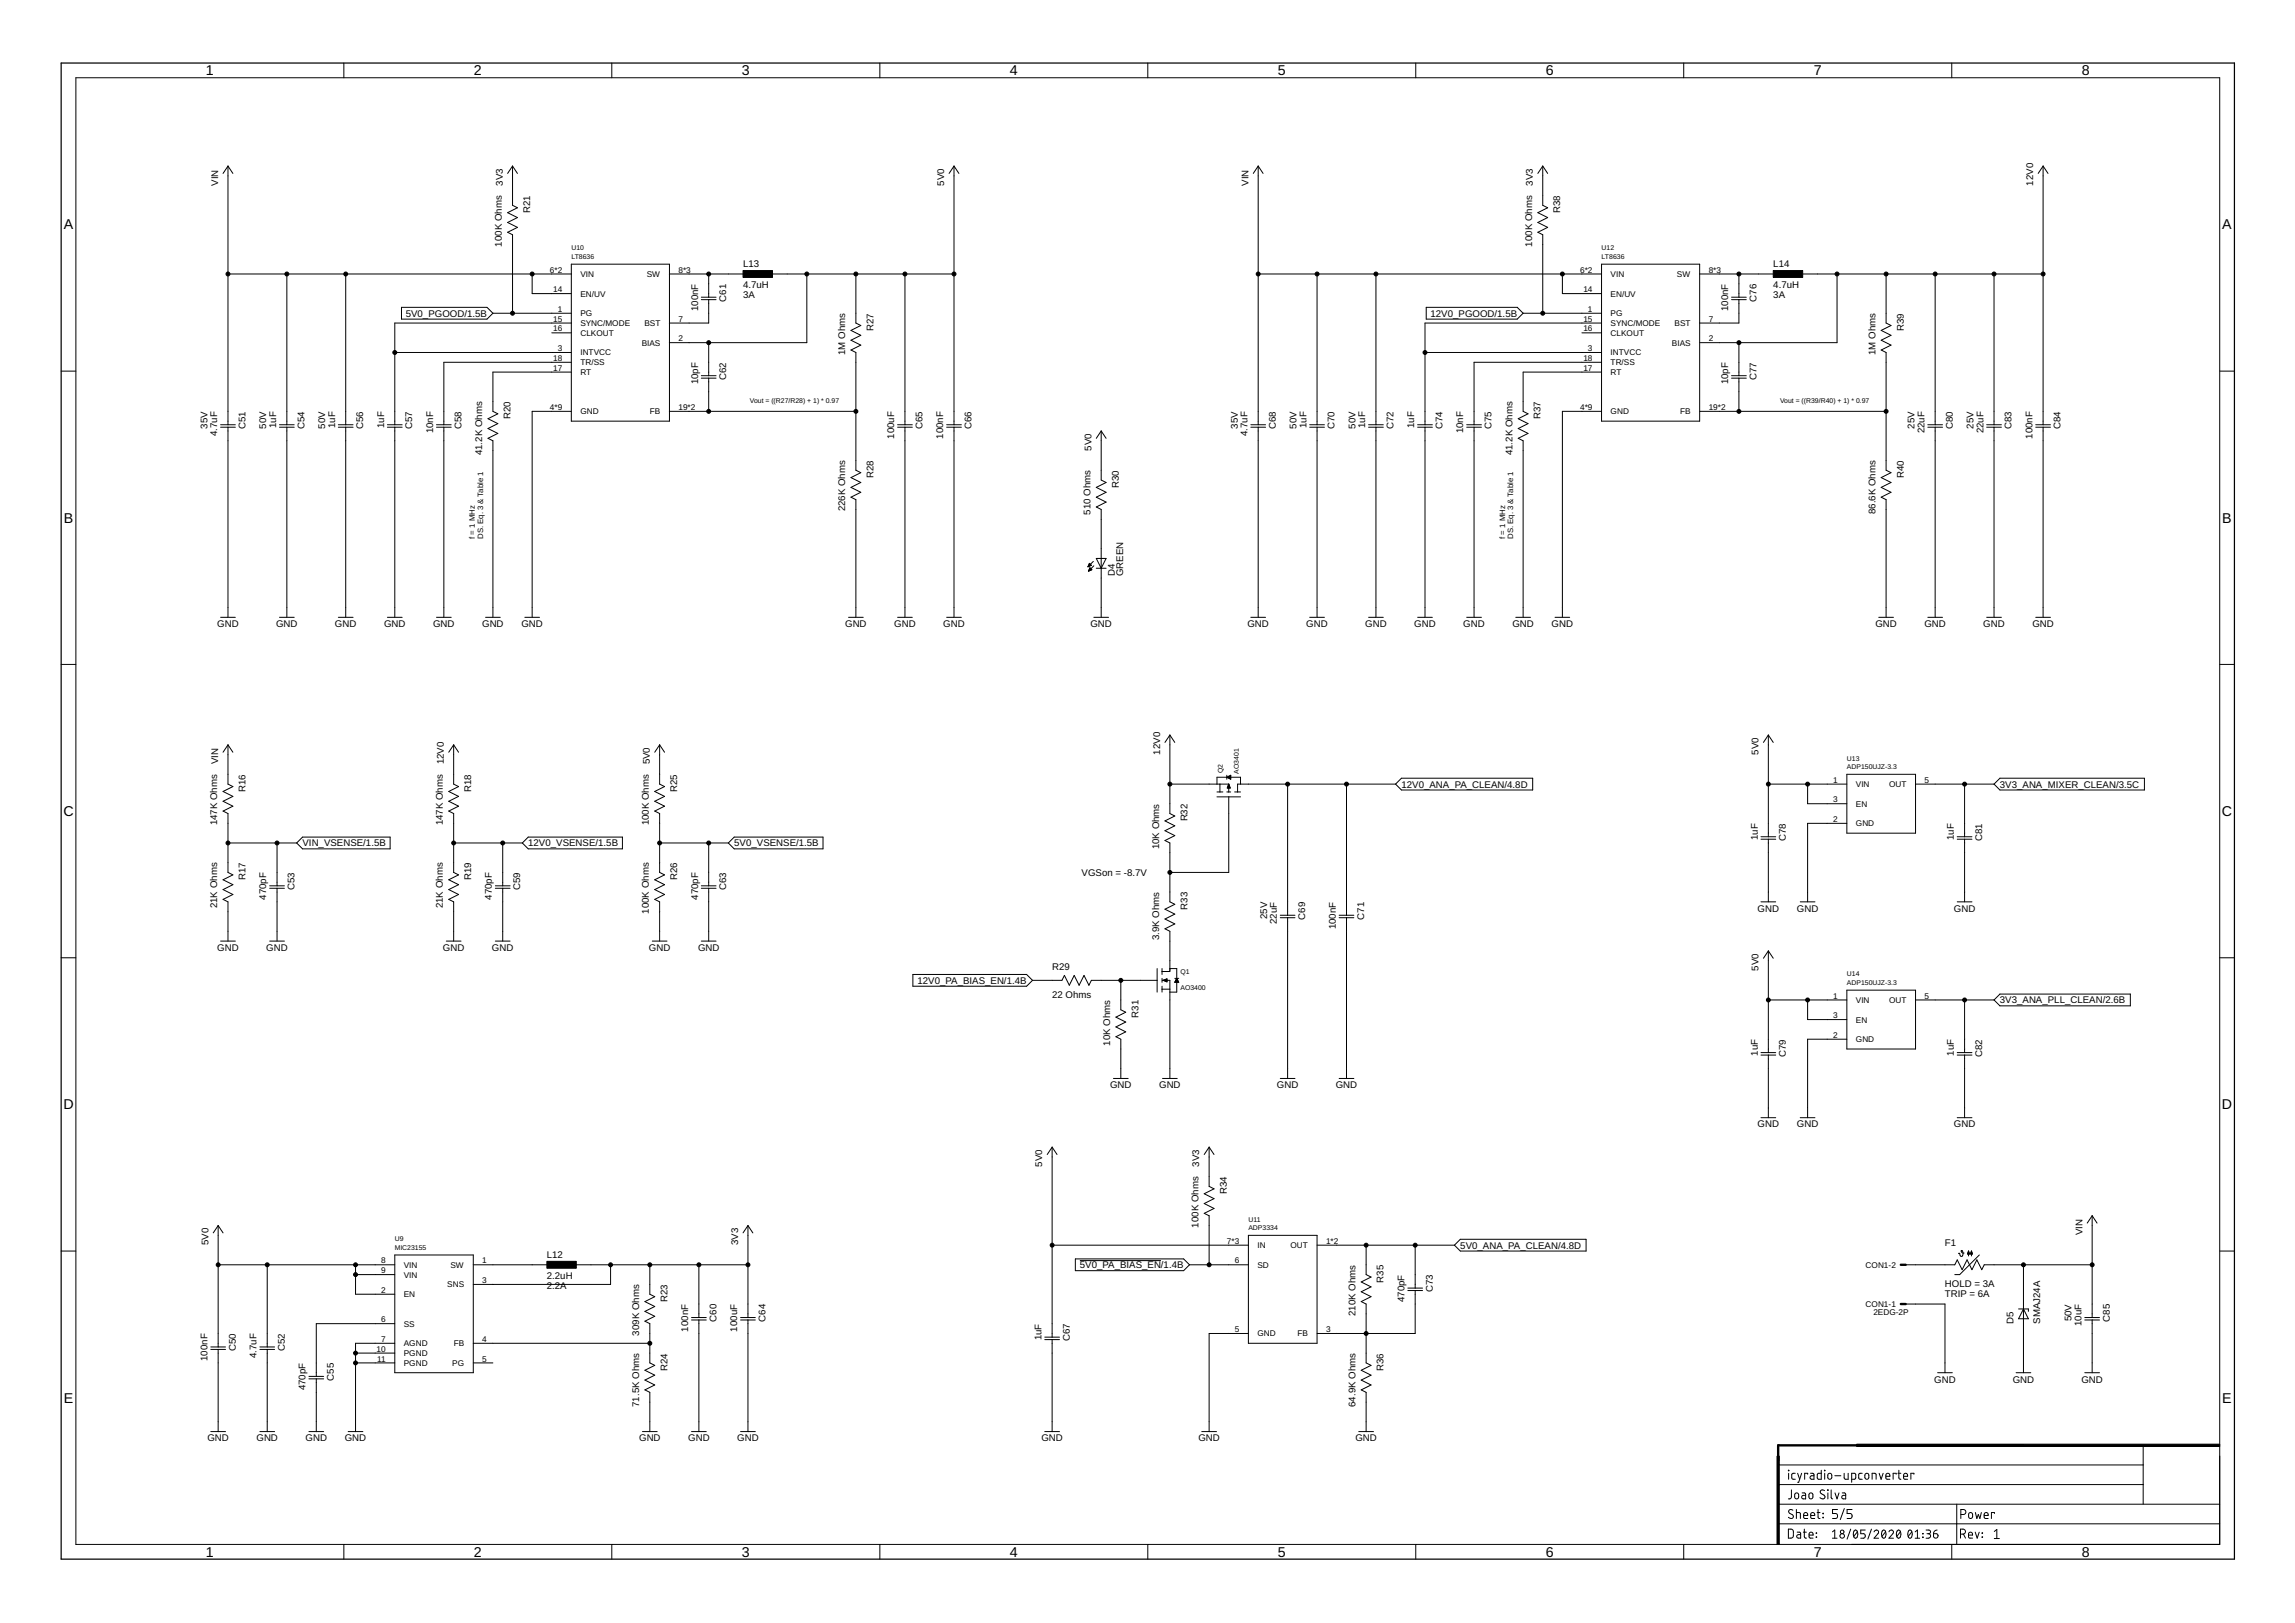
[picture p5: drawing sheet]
<svg xmlns="http://www.w3.org/2000/svg" width="594mm" height="420mm" viewBox="0 0 594 420" stroke-linecap="round" stroke-linejoin="round" font-family="sans-serif">
<defs><g id="words">
<g font-size="3.7">
<text x="53.3" y="19.5">1</text>
<text x="122.7" y="19.5">2</text>
<text x="192" y="19.5">3</text>
<text x="261.4" y="19.5">4</text>
<text x="330.8" y="19.5">5</text>
<text x="400.2" y="19.5">6</text>
<text x="469.5" y="19.5">7</text>
<text x="538.9" y="19.5">8</text>
<text x="16.5" y="59.4">A</text>
<text x="575.3" y="59.4">A</text>
<text x="16.5" y="135.3">B</text>
<text x="575.3" y="135.3">B</text>
<text x="16.4" y="211.3">C</text>
<text x="575.2" y="211.3">C</text>
<text x="16.4" y="287.2">D</text>
<text x="575.2" y="287.2">D</text>
<text x="16.5" y="363.1">E</text>
<text x="575.3" y="363.1">E</text>
<text x="53.3" y="403">1</text>
<text x="122.7" y="403">2</text>
<text x="192" y="403">3</text>
<text x="261.4" y="403">4</text>
<text x="330.8" y="403">5</text>
<text x="400.2" y="403">6</text>
<text x="469.5" y="403">7</text>
<text x="538.9" y="403">8</text>
</g>
<g font-size="2.5">
<text x="56.5" y="48.1" transform="rotate(-90 56.5 48.1)">VIN</text>
<text x="130.1" y="48.1" transform="rotate(-90 130.1 48.1)">3V3</text>
<text x="244.4" y="48.1" transform="rotate(-90 244.4 48.1)">5V0</text>
<text x="323.1" y="48.1" transform="rotate(-90 323.1 48.1)">VIN</text>
<text x="396.8" y="48.1" transform="rotate(-90 396.8 48.1)">3V3</text>
<text x="526.3" y="48.1" transform="rotate(-90 526.3 48.1)">12V0</text>
<text x="137.2" y="55.2" transform="rotate(-90 137.2 55.2)">R21</text>
<text x="403.9" y="55.2" transform="rotate(-90 403.9 55.2)">R38</text>
<text x="129.9" y="63.8" transform="rotate(-90 129.9 63.8)">100K Ohms</text>
<text x="396.6" y="63.8" transform="rotate(-90 396.6 63.8)">100K Ohms</text>
<text x="192.3" y="69">L13</text>
<text x="459" y="69">L14</text>
<text x="192.3" y="77.1">3A</text>
<text x="192.3" y="74.6">4.7uH</text>
<text x="459" y="77.1">3A</text>
<text x="459" y="74.6">4.7uH</text>
<text x="105" y="82">5V0_PGOOD/1.5B</text>
<text x="180.7" y="80.6" transform="rotate(-90 180.7 80.6)">100nF</text>
<text x="188" y="78.1" transform="rotate(-90 188 78.1)">C61</text>
<text x="370.3" y="82">12V0_PGOOD/1.5B</text>
<text x="447.4" y="80.6" transform="rotate(-90 447.4 80.6)">100nF</text>
<text x="454.7" y="78.1" transform="rotate(-90 454.7 78.1)">C76</text>
<text x="226.1" y="85.7" transform="rotate(-90 226.1 85.7)">R27</text>
<text x="492.8" y="85.7" transform="rotate(-90 492.8 85.7)">R39</text>
<text x="218.8" y="91.9" transform="rotate(-90 218.8 91.9)">1M Ohms</text>
<text x="485.5" y="91.9" transform="rotate(-90 485.5 91.9)">1M Ohms</text>
<text x="180.7" y="99.5" transform="rotate(-90 180.7 99.5)">10pF</text>
<text x="188" y="98.4" transform="rotate(-90 188 98.4)">C62</text>
<text x="447.4" y="99.5" transform="rotate(-90 447.4 99.5)">10pF</text>
<text x="454.7" y="98.4" transform="rotate(-90 454.7 98.4)">C77</text>
<text x="53.7" y="110.9" transform="rotate(-90 53.7 110.9)">35V</text>
<text x="56.2" y="112.9" transform="rotate(-90 56.2 112.9)">4.7uF</text>
<text x="63.6" y="111.1" transform="rotate(-90 63.6 111.1)">C51</text>
<text x="68.9" y="110.9" transform="rotate(-90 68.9 110.9)">50V</text>
<text x="71.5" y="110.8" transform="rotate(-90 71.5 110.8)">1uF</text>
<text x="78.8" y="111.1" transform="rotate(-90 78.8 111.1)">C54</text>
<text x="84.2" y="110.9" transform="rotate(-90 84.2 110.9)">50V</text>
<text x="86.7" y="110.8" transform="rotate(-90 86.7 110.8)">1uF</text>
<text x="94" y="111.1" transform="rotate(-90 94 111.1)">C56</text>
<text x="99.4" y="110.8" transform="rotate(-90 99.4 110.8)">1uF</text>
<text x="106.7" y="111.1" transform="rotate(-90 106.7 111.1)">C57</text>
<text x="112.1" y="112.2" transform="rotate(-90 112.1 112.2)">10nF</text>
<text x="119.4" y="111.1" transform="rotate(-90 119.4 111.1)">C58</text>
<text x="132.1" y="108.5" transform="rotate(-90 132.1 108.5)">R20</text>
<text x="231.5" y="113.6" transform="rotate(-90 231.5 113.6)">100uF</text>
<text x="238.8" y="111.1" transform="rotate(-90 238.8 111.1)">C65</text>
<text x="244.2" y="113.6" transform="rotate(-90 244.2 113.6)">100nF</text>
<text x="251.5" y="111.1" transform="rotate(-90 251.5 111.1)">C66</text>
<text x="320.4" y="110.9" transform="rotate(-90 320.4 110.9)">35V</text>
<text x="322.9" y="112.9" transform="rotate(-90 322.9 112.9)">4.7uF</text>
<text x="330.2" y="111.1" transform="rotate(-90 330.2 111.1)">C68</text>
<text x="335.6" y="110.9" transform="rotate(-90 335.6 110.9)">50V</text>
<text x="338.2" y="110.8" transform="rotate(-90 338.2 110.8)">1uF</text>
<text x="345.5" y="111.1" transform="rotate(-90 345.5 111.1)">C70</text>
<text x="350.9" y="110.9" transform="rotate(-90 350.9 110.9)">50V</text>
<text x="353.4" y="110.8" transform="rotate(-90 353.4 110.8)">1uF</text>
<text x="360.7" y="111.1" transform="rotate(-90 360.7 111.1)">C72</text>
<text x="366.1" y="110.8" transform="rotate(-90 366.1 110.8)">1uF</text>
<text x="373.4" y="111.1" transform="rotate(-90 373.4 111.1)">C74</text>
<text x="378.8" y="112.2" transform="rotate(-90 378.8 112.2)">10nF</text>
<text x="386.1" y="111.1" transform="rotate(-90 386.1 111.1)">C75</text>
<text x="398.8" y="108.5" transform="rotate(-90 398.8 108.5)">R37</text>
<text x="495.6" y="110.9" transform="rotate(-90 495.6 110.9)">25V</text>
<text x="498.2" y="112.2" transform="rotate(-90 498.2 112.2)">22uF</text>
<text x="505.5" y="111.1" transform="rotate(-90 505.5 111.1)">C80</text>
<text x="510.9" y="110.9" transform="rotate(-90 510.9 110.9)">25V</text>
<text x="513.4" y="112.2" transform="rotate(-90 513.4 112.2)">22uF</text>
<text x="520.7" y="111.1" transform="rotate(-90 520.7 111.1)">C83</text>
<text x="526.1" y="113.6" transform="rotate(-90 526.1 113.6)">100nF</text>
<text x="533.4" y="111.1" transform="rotate(-90 533.4 111.1)">C84</text>
<text x="124.8" y="117.9" transform="rotate(-90 124.8 117.9)">41.2K Ohms</text>
<text x="282.5" y="116.6" transform="rotate(-90 282.5 116.6)">5V0</text>
<text x="391.5" y="117.9" transform="rotate(-90 391.5 117.9)">41.2K Ohms</text>
<text x="226.1" y="123.8" transform="rotate(-90 226.1 123.8)">R28</text>
<text x="492.8" y="123.8" transform="rotate(-90 492.8 123.8)">R40</text>
<text x="289.6" y="126.3" transform="rotate(-90 289.6 126.3)">R30</text>
<text x="218.8" y="132.4" transform="rotate(-90 218.8 132.4)">226K Ohms</text>
<text x="282.3" y="133.3" transform="rotate(-90 282.3 133.3)">510 Ohms</text>
<text x="485.5" y="133.1" transform="rotate(-90 485.5 133.1)">86.6K Ohms</text>
<text x="288.6" y="149.1" transform="rotate(-90 288.6 149.1)">D4</text>
<text x="290.8" y="149.1" transform="rotate(-90 290.8 149.1)">GREEN</text>
<text x="56.2" y="162.4">GND</text>
<text x="71.5" y="162.4">GND</text>
<text x="86.7" y="162.4">GND</text>
<text x="99.4" y="162.4">GND</text>
<text x="112.1" y="162.4">GND</text>
<text x="124.8" y="162.4">GND</text>
<text x="135" y="162.4">GND</text>
<text x="218.8" y="162.4">GND</text>
<text x="231.5" y="162.4">GND</text>
<text x="244.2" y="162.4">GND</text>
<text x="282.3" y="162.4">GND</text>
<text x="322.9" y="162.4">GND</text>
<text x="338.2" y="162.4">GND</text>
<text x="353.4" y="162.4">GND</text>
<text x="366.1" y="162.4">GND</text>
<text x="378.8" y="162.4">GND</text>
<text x="391.5" y="162.4">GND</text>
<text x="401.6" y="162.4">GND</text>
<text x="485.5" y="162.4">GND</text>
<text x="498.2" y="162.4">GND</text>
<text x="513.4" y="162.4">GND</text>
<text x="526.1" y="162.4">GND</text>
<text x="56.5" y="197.9" transform="rotate(-90 56.5 197.9)">VIN</text>
<text x="114.9" y="197.9" transform="rotate(-90 114.9 197.9)">12V0</text>
<text x="168.2" y="197.9" transform="rotate(-90 168.2 197.9)">5V0</text>
<text x="300.3" y="195.4" transform="rotate(-90 300.3 195.4)">12V0</text>
<text x="455.2" y="195.4" transform="rotate(-90 455.2 195.4)">5V0</text>
<text x="362.8" y="203.9">12V0_ANA_PA_CLEAN/4.8D</text>
<text x="517.7" y="203.9">3V3_ANA_MIXER_CLEAN/3.5C</text>
<text x="63.6" y="205" transform="rotate(-90 63.6 205)">R16</text>
<text x="122" y="205" transform="rotate(-90 122 205)">R18</text>
<text x="175.3" y="205" transform="rotate(-90 175.3 205)">R25</text>
<text x="56.2" y="213.7" transform="rotate(-90 56.2 213.7)">147K Ohms</text>
<text x="114.7" y="213.7" transform="rotate(-90 114.7 213.7)">147K Ohms</text>
<text x="168" y="213.7" transform="rotate(-90 168 213.7)">100K Ohms</text>
<text x="307.4" y="212.7" transform="rotate(-90 307.4 212.7)">R32</text>
<text x="78.3" y="219.1">VIN_VSENSE/1.5B</text>
<text x="136.7" y="219.1">12V0_VSENSE/1.5B</text>
<text x="190.1" y="219.1">5V0_VSENSE/1.5B</text>
<text x="300.1" y="219.9" transform="rotate(-90 300.1 219.9)">10K Ohms</text>
<text x="455" y="217.5" transform="rotate(-90 455 217.5)">1uF</text>
<text x="462.3" y="217.7" transform="rotate(-90 462.3 217.7)">C78</text>
<text x="505.8" y="217.5" transform="rotate(-90 505.8 217.5)">1uF</text>
<text x="513.1" y="217.7" transform="rotate(-90 513.1 217.7)">C81</text>
<text x="63.6" y="227.9" transform="rotate(-90 63.6 227.9)">R17</text>
<text x="122" y="227.9" transform="rotate(-90 122 227.9)">R19</text>
<text x="175.3" y="227.9" transform="rotate(-90 175.3 227.9)">R26</text>
<text x="280" y="226.7">VGSon = -8.7V</text>
<text x="68.9" y="233" transform="rotate(-90 68.9 233)">470pF</text>
<text x="76.3" y="230.4" transform="rotate(-90 76.3 230.4)">C53</text>
<text x="127.4" y="233" transform="rotate(-90 127.4 233)">470pF</text>
<text x="134.7" y="230.4" transform="rotate(-90 134.7 230.4)">C59</text>
<text x="180.7" y="233" transform="rotate(-90 180.7 233)">470pF</text>
<text x="188" y="230.4" transform="rotate(-90 188 230.4)">C63</text>
<text x="56.2" y="235.1" transform="rotate(-90 56.2 235.1)">21K Ohms</text>
<text x="114.7" y="235.1" transform="rotate(-90 114.7 235.1)">21K Ohms</text>
<text x="168" y="236.5" transform="rotate(-90 168 236.5)">100K Ohms</text>
<text x="307.4" y="235.5" transform="rotate(-90 307.4 235.5)">R33</text>
<text x="328" y="237.9" transform="rotate(-90 328 237.9)">25V</text>
<text x="330.5" y="239.2" transform="rotate(-90 330.5 239.2)">22uF</text>
<text x="337.9" y="238.1" transform="rotate(-90 337.9 238.1)">C69</text>
<text x="353.1" y="238.1" transform="rotate(-90 353.1 238.1)">C71</text>
<text x="455" y="236">GND</text>
<text x="465.1" y="236">GND</text>
<text x="505.8" y="236">GND</text>
<text x="300.1" y="243.5" transform="rotate(-90 300.1 243.5)">3.9K Ohms</text>
<text x="345.8" y="240.6" transform="rotate(-90 345.8 240.6)">100nF</text>
<text x="56.2" y="246.2">GND</text>
<text x="68.9" y="246.2">GND</text>
<text x="114.7" y="246.2">GND</text>
<text x="127.4" y="246.2">GND</text>
<text x="168" y="246.2">GND</text>
<text x="180.7" y="246.2">GND</text>
<text x="272.4" y="251">R29</text>
<text x="455.2" y="251.2" transform="rotate(-90 455.2 251.2)">5V0</text>
<text x="237.5" y="254.7">12V0_PA_BIAS_EN/1.4B</text>
<text x="272.4" y="258.3">22 Ohms</text>
<text x="294.7" y="263.5" transform="rotate(-90 294.7 263.5)">R31</text>
<text x="517.7" y="259.8">3V3_ANA_PLL_CLEAN/2.6B</text>
<text x="287.4" y="270.7" transform="rotate(-90 287.4 270.7)">10K Ohms</text>
<text x="455" y="273.3" transform="rotate(-90 455 273.3)">1uF</text>
<text x="462.3" y="273.6" transform="rotate(-90 462.3 273.6)">C79</text>
<text x="505.8" y="273.3" transform="rotate(-90 505.8 273.3)">1uF</text>
<text x="513.1" y="273.6" transform="rotate(-90 513.1 273.6)">C82</text>
<text x="287.4" y="281.7">GND</text>
<text x="300.1" y="281.7">GND</text>
<text x="330.5" y="281.7">GND</text>
<text x="345.8" y="281.7">GND</text>
<text x="455" y="291.9">GND</text>
<text x="465.1" y="291.9">GND</text>
<text x="505.8" y="291.9">GND</text>
<text x="269.8" y="302" transform="rotate(-90 269.8 302)">5V0</text>
<text x="310.4" y="302" transform="rotate(-90 310.4 302)">3V3</text>
<text x="317.5" y="309.2" transform="rotate(-90 317.5 309.2)">R34</text>
<text x="310.2" y="317.8" transform="rotate(-90 310.2 317.8)">100K Ohms</text>
<text x="53.9" y="322.4" transform="rotate(-90 53.9 322.4)">5V0</text>
<text x="191.1" y="322.4" transform="rotate(-90 191.1 322.4)">3V3</text>
<text x="378" y="323.2">5V0_ANA_PA_CLEAN/4.8D</text>
<text x="503.5" y="322.6">F1</text>
<text x="539" y="319.8" transform="rotate(-90 539 319.8)">VIN</text>
<text x="141.6" y="325.6">L12</text>
<text x="279.5" y="328.3">5V0_PA_BIAS_EN/1.4B</text>
<text x="141.6" y="333.6">2.2A</text>
<text x="141.6" y="331.1">2.2uH</text>
<text x="358.2" y="332" transform="rotate(-90 358.2 332)">R35</text>
<text x="370.9" y="334.6" transform="rotate(-90 370.9 334.6)">C73</text>
<text x="503.5" y="333.3">HOLD = 3A</text>
<text x="503.5" y="335.8">TRIP = 6A</text>
<text x="172.8" y="337.1" transform="rotate(-90 172.8 337.1)">R23</text>
<text x="350.9" y="340.7" transform="rotate(-90 350.9 340.7)">210K Ohms</text>
<text x="363.6" y="337.1" transform="rotate(-90 363.6 337.1)">470pF</text>
<text x="165.5" y="345.7" transform="rotate(-90 165.5 345.7)">309K Ohms</text>
<text x="178.2" y="344.7" transform="rotate(-90 178.2 344.7)">100nF</text>
<text x="185.5" y="342.2" transform="rotate(-90 185.5 342.2)">C60</text>
<text x="190.8" y="344.7" transform="rotate(-90 190.8 344.7)">100uF</text>
<text x="198.2" y="342.2" transform="rotate(-90 198.2 342.2)">C64</text>
<text x="269.6" y="347" transform="rotate(-90 269.6 347)">1uF</text>
<text x="276.9" y="347.3" transform="rotate(-90 276.9 347.3)">C67</text>
<text x="521.3" y="342.7" transform="rotate(-90 521.3 342.7)">D5</text>
<text x="528.1" y="342.7" transform="rotate(-90 528.1 342.7)">SMAJ24A</text>
<text x="536.3" y="342.1" transform="rotate(-90 536.3 342.1)">50V</text>
<text x="538.8" y="343.3" transform="rotate(-90 538.8 343.3)">10uF</text>
<text x="546.1" y="342.2" transform="rotate(-90 546.1 342.2)">C85</text>
<text x="53.7" y="352.3" transform="rotate(-90 53.7 352.3)">100nF</text>
<text x="61" y="349.8" transform="rotate(-90 61 349.8)">C50</text>
<text x="66.4" y="351.6" transform="rotate(-90 66.4 351.6)">4.7uF</text>
<text x="73.7" y="349.8" transform="rotate(-90 73.7 349.8)">C52</text>
<text x="79.1" y="359.9" transform="rotate(-90 79.1 359.9)">470pF</text>
<text x="86.4" y="357.4" transform="rotate(-90 86.4 357.4)">C55</text>
<text x="172.8" y="354.9" transform="rotate(-90 172.8 354.9)">R24</text>
<text x="358.2" y="354.9" transform="rotate(-90 358.2 354.9)">R36</text>
<text x="500.7" y="357.9">GND</text>
<text x="521" y="357.9">GND</text>
<text x="538.8" y="357.9">GND</text>
<text x="165.5" y="364.2" transform="rotate(-90 165.5 364.2)">71.5K Ohms</text>
<text x="350.9" y="364.2" transform="rotate(-90 350.9 364.2)">64.9K Ohms</text>
<text x="53.7" y="373.2">GND</text>
<text x="66.4" y="373.2">GND</text>
<text x="79.1" y="373.2">GND</text>
<text x="89.3" y="373.2">GND</text>
<text x="165.4" y="373.2">GND</text>
<text x="178.1" y="373.2">GND</text>
<text x="190.8" y="373.2">GND</text>
<text x="269.6" y="373.2">GND</text>
<text x="310.2" y="373.2">GND</text>
<text x="350.9" y="373.2">GND</text>
</g>
<g font-size="2.1">
<text x="142.4" y="70.6">6*2</text>
<text x="150.2" y="71.7">VIN</text>
<text x="167.4" y="71.7">SW</text>
<text x="175.6" y="70.6">8*3</text>
<text x="409" y="70.6">6*2</text>
<text x="416.9" y="71.7">VIN</text>
<text x="434.1" y="71.7">SW</text>
<text x="442.3" y="70.6">8*3</text>
<text x="143.2" y="75.7">14</text>
<text x="150.2" y="76.8">EN/UV</text>
<text x="409.9" y="75.7">14</text>
<text x="416.9" y="76.8">EN/UV</text>
<text x="143.2" y="83.3">15</text>
<text x="144.4" y="80.7">1</text>
<text x="150.2" y="81.8">PG</text>
<text x="175.6" y="83.3">7</text>
<text x="409.9" y="83.3">15</text>
<text x="411.1" y="80.7">1</text>
<text x="416.9" y="81.8">PG</text>
<text x="442.3" y="83.3">7</text>
<text x="143.2" y="85.8">16</text>
<text x="150.2" y="84.4">SYNC/MODE</text>
<text x="150.2" y="86.9">CLKOUT</text>
<text x="166.1" y="89.5">BIAS</text>
<text x="166.8" y="84.4">BST</text>
<text x="175.6" y="88.3">2</text>
<text x="409.9" y="85.8">16</text>
<text x="416.9" y="84.4">SYNC/MODE</text>
<text x="416.9" y="86.9">CLKOUT</text>
<text x="432.8" y="89.5">BIAS</text>
<text x="433.5" y="84.4">BST</text>
<text x="442.3" y="88.3">2</text>
<text x="143.2" y="96">17</text>
<text x="143.2" y="93.4">18</text>
<text x="144.4" y="90.9">3</text>
<text x="150.2" y="94.5">TR/SS</text>
<text x="150.2" y="92">INTVCC</text>
<text x="409.9" y="96">17</text>
<text x="409.9" y="93.4">18</text>
<text x="411.1" y="90.9">3</text>
<text x="416.9" y="94.5">TR/SS</text>
<text x="416.9" y="92">INTVCC</text>
<text x="150.2" y="97.1">RT</text>
<text x="416.9" y="97.1">RT</text>
<text x="142.4" y="106.1">4*9</text>
<text x="150.2" y="107.2">GND</text>
<text x="168.2" y="107.2">FB</text>
<text x="175.6" y="106.1">19*2</text>
<text x="409" y="106.1">4*9</text>
<text x="416.9" y="107.2">GND</text>
<text x="434.9" y="107.2">FB</text>
<text x="442.3" y="106.1">19*2</text>
<text x="474.6" y="202.6">1</text>
<text x="480.4" y="203.8">VIN</text>
<text x="489" y="203.8">OUT</text>
<text x="498.2" y="202.6">5</text>
<text x="474.6" y="207.7">3</text>
<text x="480.4" y="208.8">EN</text>
<text x="474.6" y="212.8">2</text>
<text x="480.4" y="213.9">GND</text>
<text x="474.6" y="258.5">1</text>
<text x="474.6" y="263.6">3</text>
<text x="480.4" y="259.6">VIN</text>
<text x="489" y="259.6">OUT</text>
<text x="498.2" y="258.5">5</text>
<text x="474.6" y="268.7">2</text>
<text x="480.4" y="269.8">GND</text>
<text x="480.4" y="264.7">EN</text>
<text x="317.6" y="322">7*3</text>
<text x="325.5" y="323.1">IN</text>
<text x="334.1" y="323.1">OUT</text>
<text x="343.3" y="322">1*2</text>
<text x="98.7" y="327.1">8</text>
<text x="98.7" y="329.6">9</text>
<text x="104.5" y="328.2">VIN</text>
<text x="116.6" y="328.2">SW</text>
<text x="124.8" y="327.1">1</text>
<text x="319.6" y="327.1">6</text>
<text x="325.5" y="328.2">SD</text>
<text x="482.9" y="328.2">CON1-2</text>
<text x="98.7" y="334.7">2</text>
<text x="104.5" y="335.8">EN</text>
<text x="104.5" y="330.7">VIN</text>
<text x="115.8" y="333.3">SNS</text>
<text x="124.8" y="332.2">3</text>
<text x="482.9" y="338.4">CON1-1</text>
<text x="484.9" y="340.5">2EDG-2P</text>
<text x="98.7" y="347.4">7</text>
<text x="98.7" y="342.3">6</text>
<text x="104.5" y="343.4">SS</text>
<text x="124.8" y="347.4">4</text>
<text x="319.6" y="344.9">5</text>
<text x="325.5" y="346">GND</text>
<text x="335.9" y="346">FB</text>
<text x="343.3" y="344.9">3</text>
<text x="97.5" y="349.9">10</text>
<text x="97.6" y="352.5">11</text>
<text x="104.5" y="348.5">AGND</text>
<text x="104.5" y="351.1">PGND</text>
<text x="104.5" y="353.6">PGND</text>
<text x="117.1" y="353.6">PG</text>
<text x="117.4" y="348.5">FB</text>
<text x="124.8" y="352.5">5</text>
</g>
<g font-size="2">
<text x="122.9" y="139.5" transform="rotate(-90 122.9 139.5)">f = 1 MHz</text>
<text x="125" y="139.5" transform="rotate(-90 125 139.5)">DS. Eq. 3 &amp; Table 1</text>
<text x="389.6" y="139.5" transform="rotate(-90 389.6 139.5)">f = 1 MHz</text>
<text x="391.7" y="139.5" transform="rotate(-90 391.7 139.5)">DS. Eq. 3 &amp; Table 1</text>
</g>
<g font-size="1.8">
<text x="147.9" y="64.8">U10</text>
<text x="414.6" y="64.8">U12</text>
<text x="147.9" y="67.1">LT8636</text>
<text x="414.6" y="67.1">LT8636</text>
<text x="194.1" y="104.5">Vout = ((R27/R28) + 1) * 0.97</text>
<text x="460.8" y="104.5">Vout = ((R39/R40) + 1) * 0.97</text>
<text x="478.1" y="196.9">U13</text>
<text x="316.5" y="200.2" transform="rotate(-90 316.5 200.2)">Q2</text>
<text x="320.7" y="200.2" transform="rotate(-90 320.7 200.2)">AO3401</text>
<text x="478.1" y="199.2">ADP150UJZ-3.3</text>
<text x="305.6" y="256.4">AO3400</text>
<text x="305.6" y="252.2">Q1</text>
<text x="478.1" y="255.1">ADP150UJZ-3.3</text>
<text x="478.1" y="252.8">U14</text>
<text x="323.1" y="316.3">U11</text>
<text x="102.2" y="323.6">MIC23155</text>
<text x="102.2" y="321.3">U9</text>
<text x="323.1" y="318.5">ADP3334</text>
</g>
</g></defs>
<g fill="none" stroke="#000" stroke-width=".26">
<path d="M89 16.3v3.8M158.4 16.3v3.8M227.8 16.3v3.8M297.1 16.3v3.8M366.5 16.3v3.8M435.8 16.3v3.8M505.2 16.3v3.8M19.6 20.1h555v379.7h-555zM59 43v67M59 43l1.3 1.9M59 43l-1.3 1.9M132.7 43v10.1l1.2 .7-2.5 1.3 2.5 1.2-2.5 1.3 2.5 1.3-2.5 1.2 1.3 .7v20.3"/>
<path d="M132.7 43l1.2 1.9M132.7 43l-1.3 1.9M247 43l1.2 1.9M247 43l-1.3 1.9M247 43v67M325.7 43v67M325.7 43l1.3 1.9M325.7 43l-1.3 1.9M399.4 43v10.1l1.2 .7-2.5 1.3 2.5 1.2-2.5 1.3 2.5 1.3-2.5 1.2 1.3 .7v20.3M399.4 43l1.2 1.9M399.4 43l-1.3 1.9M528.9 43v67"/>
<path d="M528.9 43l1.2 1.9M528.9 43l-1.3 1.9M59 70.9h88.9M74.3 70.9v39.1M89.5 70.9v39.1M103.9 79.6h22.2l1.5 1.5-1.5 1.5h-22.2zM137.8 70.9v5.1h10.1M147.9 68.4h25.4v40.6h-25.4zM173.3 70.9h20.3M181.5 76.9h3.9M181.5 77.6h3.9M183.5 70.9v6"/>
<path d="M183.5 77.6v6h-10.2M198.7 70.9h48.3M208.9 70.9v17.8h-35.6M221.6 70.9v12.7l1.2 .7-2.5 1.2 2.5 1.3-2.5 1.3 2.5 1.2-2.5 1.3 1.3 .6v30.5l1.2 .7-2.5 1.2 2.5 1.3-2.5 1.3 2.5 1.2-2.5 1.3 1.3 .6v30.5M234.3 70.9v39.1M325.7 70.9h88.9M340.9 70.9v39.1M356.2 70.9v39.1M369.2 79.6h23.5l1.6 1.5-1.6 1.5h-23.5zM404.4 70.9v5.1h10.2M414.6 68.4h25.4v40.6h-25.4zM440 70.9h20.3"/>
<path d="M448.2 76.9h3.8M448.2 77.6h3.8M450.1 77.6v6h-10.1M450.1 70.9v6M465.4 70.9h63.5M475.5 70.9v17.8h-35.5M488.2 70.9v12.7l1.3 .7-2.5 1.2 2.5 1.3-2.5 1.3 2.5 1.2-2.5 1.3 1.2 .6v30.5l1.3 .7-2.5 1.2 2.5 1.3-2.5 1.3 2.5 1.2-2.5 1.3 1.2 .6v30.5M500.9 70.9v39.1M516.2 70.9v39.1M15.8 96.1h3.8M102.2 91.2h45.7M127.6 81.1h20.3"/>
<path d="M142.8 86.2h5.1M147.9 83.6h-45.7v26.4M147.9 93.8h-33v16.2M147.9 96.3h-20.3v10.2l1.3 .6-2.6 1.3 2.6 1.3-2.6 1.2 2.6 1.3-2.6 1.3 1.3 .6v45.7M181.5 97.3h3.9M181.5 97.9h3.9M183.5 88.7v8.6M183.5 97.9v8.6M368.9 91.2h45.7M394.3 81.1h20.3M409.5 86.2h5.1M414.6 96.3h-20.3v10.2l1.2 .6-2.5 1.3 2.5 1.3-2.5 1.2 2.5 1.3-2.5 1.3 1.3 .6v45.7"/>
<path d="M414.6 83.6h-45.7v26.4M414.6 93.8h-33v16.2M448.2 97.3h3.8M448.2 97.9h3.8M450.1 88.7v8.6M450.1 97.9v8.6M574.6 96.1h3.8M57.1 110h3.8M57.1 110.6h3.8M59 110.6v49.2M72.3 110h3.9M72.3 110.6h3.9"/>
<path d="M74.3 110.6v49.2M87.6 110h3.8M87.6 110.6h3.8M89.5 110.6v49.2M100.3 110h3.8M100.3 110.6h3.8M102.2 110.6v49.2M113 110h3.8M113 110.6h3.8M114.9 110.6v49.2M147.9 106.5h-10.1v53.3M173.3 106.5h48.3"/>
<path d="M232.3 110h3.9M232.3 110.6h3.9M234.3 110.6v49.2M245 110h3.9M245 110.6h3.9M247 110.6v49.2M285.1 111.6v12.7l1.2 .6-2.5 1.3 2.5 1.2-2.5 1.3 2.5 1.3-2.5 1.3 1.3 .6v27.9M285.1 111.6l1.2 1.9M285.1 111.6l-1.3 1.9M323.8 110h3.8M323.8 110.6h3.8M325.7 110.6v49.2"/>
<path d="M339 110h3.8M339 110.6h3.8M340.9 110.6v49.2M354.3 110h3.8M354.3 110.6h3.8M356.2 110.6v49.2M367 110h3.8M367 110.6h3.8M368.9 110.6v49.2M379.7 110h3.8M379.7 110.6h3.8M381.6 110.6v49.2"/>
<path d="M414.6 106.5h-10.2v53.3M440 106.5h48.2M499 110h3.8M499 110.6h3.8M500.9 110.6v49.2M514.3 110h3.8M514.3 110.6h3.8M516.2 110.6v49.2M527 110h3.8M527 110.6h3.8M528.9 110.6v49.2M57.1 159.8h3.8"/>
<path d="M72.3 159.8h3.9M87.6 159.8h3.8M100.3 159.8h3.8M113 159.8h3.8M125.7 159.8h3.8M135.8 159.8h3.9M219.6 159.8h3.9M232.3 159.8h3.9M245 159.8h3.9M281.6 146.7h.1M281.7 146.6h.3M281.7 146.4h.6"/>
<path d="M281.8 146.3h.7M281.8 147.8h.2M281.9 146.2h.4M281.9 147.6h.4M281.9 146.1h.3M281.9 147.5h.7M282 146h.1M282 147.4h.5M282 145.8l.5 .5-.9 .4zM282 147.3h.4M282 147.2h.3M282.1 147h.1"/>
<path d="M282.1 147l.5 .5-.9 .4zM283 145.3l-1.4 1.4M283.1 159.8h3.9M283.1 146.5l-1.4 1.4M283.8 144.6h2.5l-1.2 2.5zM283.8 147.1h2.5M323.8 159.8h3.8M339 159.8h3.8M354.3 159.8h3.8M367 159.8h3.8M379.7 159.8h3.8M392.4 159.8h3.8"/>
<path d="M402.5 159.8h3.8M486.3 159.8h3.8M499 159.8h3.8M514.3 159.8h3.8M527 159.8h3.8M15.8 172h3.8M574.6 172h3.8M59 192.8v10.2l1.3 .6-2.6 1.3 2.6 1.3-2.6 1.2 2.6 1.3-2.6 1.3 1.3 .6v15.2l1.3 .7-2.6 1.3 2.6 1.2-2.6 1.3 2.6 1.3-2.6 1.2 1.3 .7v10.1M59 192.8l1.3 1.9M59 192.8l-1.3 1.9M117.4 192.8v10.2l1.3 .6-2.5 1.3 2.5 1.3-2.5 1.2 2.5 1.3-2.5 1.3 1.2 .6v15.2l1.3 .7-2.5 1.3 2.5 1.2-2.5 1.3 2.5 1.3-2.5 1.2 1.2 .7v10.1M117.4 192.8l1.3 1.9"/>
<path d="M117.4 192.8l-1.2 1.9M170.8 192.8v10.2l1.2 .6-2.5 1.3 2.5 1.3-2.5 1.2 2.5 1.3-2.5 1.3 1.3 .6v15.2l1.2 .7-2.5 1.3 2.5 1.2-2.5 1.3 2.5 1.3-2.5 1.2 1.3 .7v10.1M170.8 192.8l1.2 1.9M170.8 192.8l-1.3 1.9M302.8 190.3v20.3l1.3 .6-2.5 1.3 2.5 1.3-2.5 1.3 2.5 1.2-2.5 1.3 1.2 .6v15.3l1.3 .6-2.5 1.3 2.5 1.2-2.5 1.3 2.5 1.3-2.5 1.3 1.2 .6v10.4h-2M302.8 190.3l1.3 1.9M302.8 190.3l-1.2 1.9M457.8 190.3v26.3M457.8 190.3l1.2 1.9M457.8 190.3l-1.3 1.9M59 218.2h17.8M71.7 218.2v11.1"/>
<path d="M78.3 216.7h22.7v3.1h-22.7l-1.5-1.6zM117.4 218.2h17.8M130.1 218.2v11.1M135.2 218.2l1.5-1.5h24.4v3.1h-24.4zM170.8 218.2h17.7M183.5 218.2v11.1M188.5 218.2l1.6-1.5h22.9v3.1h-22.9zM302.8 203h15.3M315 206.3h6.1M315 203v-1.8h6.1v1.8M315 205h1.5M315.8 203v2"/>
<path d="M317.6 205h1M317.6 200.7v1M317.6 201.2l1-.5v1zM317.7 203.9h.7M317.8 203.7h.5M317.8 201.3h.8M317.8 201.1h.8M317.8 203.6h.5M317.9 203.5h.4M317.9 203.4h.3M318 203.3h.2M318 203.1h.1"/>
<path d="M318 201.4h.6M318.1 201h.5M318.1 203v2M318.1 206.3v19.5h-15.3M318.1 203l.4 1h-.8zM318.3 201.6h.3M318.3 200.9h.3M318.5 201.7h.1M318.5 200.7h.1M319.6 205h1.5M333.3 203v33.9M348.6 203v33.9"/>
<path d="M361.3 203h-40.9v2M362.8 201.5h33.9v3h-33.9l-1.5-1.5zM455.8 216.6h3.9M455.8 217.3h3.9M457.8 203h20.3M457.8 217.3v16.2M467.9 203v5.1h10.2M478.1 200.4h17.8v15.3h-17.8zM478.1 213.1h-10.2v20.4M495.9 203h20.3M506.6 216.6h3.9M506.6 217.3h3.9"/>
<path d="M508.6 203v13.6M508.6 217.3v16.2M516.2 203l1.5-1.5h37.4v3h-37.4zM69.8 229.3h3.8M69.8 230h3.8M71.7 230v13.6M128.2 229.3h3.8M128.2 230h3.8M130.1 230v13.6M181.5 229.3h3.9M181.5 230h3.9M183.5 230v13.6"/>
<path d="M331.4 236.9h3.8M331.4 237.6h3.8M333.3 237.6v41.6M346.6 236.9h3.9M346.6 237.6h3.9M348.6 237.6v41.6M455.8 233.5h3.9M466 233.5h3.8M506.6 233.5h3.9M15.8 247.9h3.8M57.1 243.6h3.8M69.8 243.6h3.8"/>
<path d="M115.5 243.6h3.8M128.2 243.6h3.8M168.8 243.6h3.9M181.5 243.6h3.9M236.3 252.3h29.4l1.6 1.5-1.6 1.5h-29.4zM267.3 253.8h7.6l.6-1.3 1.3 2.6 1.3-2.6 1.2 2.6 1.3-2.6 1.3 2.6 .6-1.3h17M290.1 253.8v7.6l1.3 .6-2.5 1.3 2.5 1.3-2.5 1.3 2.5 1.2-2.5 1.3 1.2 .6v10.2M299.5 250.7v6.1M300.8 250.7v1.6M300.8 253.3v1M300.8 255.3v1.5M300.8 256.1h2"/>
<path d="M300.9 253.8h1.9v25.4M301.3 253.7h.8M301.4 253.9h.7M301.6 253.6h.5M301.7 254h.4M302 253.4h.1M302.1 253.4l-1 .4 1 .4M302.1 253.4v.8M302.1 254.2h.1M302.8 250.7h1.8v6.1h-1.8M304.1 253.3h1M304.1 254.3h1"/>
<path d="M304.2 254.2h.9M304.2 254h.8M304.3 253.9h.6M304.3 253.8h.6M304.4 253.7h.4M304.5 253.6h.3M304.5 253.4h.2M304.6 253.3l.5 1h-1zM457.8 258.9h20.3M457.8 246.2v26.3M457.8 246.2l1.2 1.9M457.8 246.2l-1.3 1.9"/>
<path d="M467.9 258.9v5h10.2M478.1 256.3h17.8v15.3h-17.8zM495.9 258.9h20.3M508.6 258.9v13.6M517.7 257.3h33.8v3.1h-33.8l-1.5-1.5zM574.6 247.9h3.8M288.2 279.2h3.8M300.9 279.2h3.8M331.4 279.2h3.8M346.6 279.2h3.9M455.8 272.5h3.9M455.8 273.1h3.9"/>
<path d="M457.8 273.1v16.2M478.1 269h-10.2v20.3M506.6 272.5h3.9M506.6 273.1h3.9M508.6 273.1v16.2M272.4 297v49.2M272.4 297l1.2 1.9M272.4 297l-1.3 1.9M313 297v10.1l1.3 .7-2.6 1.2 2.6 1.3-2.6 1.3 2.6 1.2-2.6 1.3 1.3 .6v12.7M313 297l1.3 1.9M313 297l-1.3 1.9M455.8 289.3h3.9"/>
<path d="M466 289.3h3.8M506.6 289.3h3.9M56.5 317.3v31.4M56.5 317.3l1.2 1.9M56.5 317.3l-1.3 1.9M193.6 317.3v23.8M193.6 317.3l1.3 1.9M193.6 317.3l-1.3 1.9M323.2 319.8h17.7v27.9h-17.7zM541.6 314.7v26.4M541.6 314.7l1.2 1.9M541.6 314.7l-1.3 1.9"/>
<path d="M15.8 323.9h3.8M56.5 327.4h45.7M69.2 327.4v21.3M92 330h10.2M92 327.4v7.6h10.2M102.2 324.9h20.3v30.5h-20.3zM122.5 327.4h20.3M147.9 327.4h45.7M158.1 327.4v5.1h-35.6M168.2 327.4v7.6l1.3 .7-2.6 1.3 2.6 1.2-2.6 1.3 2.6 1.3-2.6 1.2 1.3 .7v10.1l1.3 .7-2.6 1.2 2.6 1.3-2.6 1.3 2.6 1.2-2.6 1.3 1.3 .6v10.2M180.9 327.4v13.7M272.4 322.3h50.8"/>
<path d="M278.4 325.9h28l1.5 1.5-1.5 1.6h-28zM279.5 326.3h21M307.9 327.4h15.3M340.9 322.3h35.6M353.6 322.3v7.7l1.3 .6-2.5 1.3 2.5 1.2-2.5 1.3 2.5 1.3-2.5 1.3 1.2 .6v15.2l1.3 .7-2.5 1.2 2.5 1.3-2.5 1.3 2.5 1.2-2.5 1.3 1.2 .6v10.2M364.4 333.5h3.8M364.4 334.1h3.8M366.3 334.1v11.1h-25.4M366.3 322.3v11.2M378 320.8h32.6v3.1h-32.6l-1.5-1.6zM493.3 327.4h12.7l.6-1.2 1.3 2.5 1.3-2.5 1.3 2.5 1.2-2.5 1.3 2.5 .6-1.3h28M493.3 337.6h10.2v17.8"/>
<path d="M508.4 324.4a.45 .45 0 0 1-.6-.1 .45 .45 0 0 1 0-.6 1 1 0 0 1-.1 1.6l-.2-.1-.3-.8-.2 .1M509.4 324.5h.4M509.4 324.4h.3M509.4 324.3h.3M509.5 324.1h.2M509.5 324h.1M509.6 323.9v1.2M509.6 323.9l.2 .7h-.5zM509.6 323.9h.1M510.1 324.5h.4M510.2 324.4h.3M510.2 324.3h.3"/>
<path d="M510.2 324.1h.2M510.3 324h.1M510.3 323.9v1.2M510.3 323.9l.3 .7h-.5zM510.3 323.9h.1M512.4 324.9l-5.1 5.1h-1.3M522.5 338.9h2.6v.6M523.8 338.9l1.3 2.5h-2.6zM523.8 327.4v28M574.6 323.9h3.8M54.6 348.7h3.8M54.6 349.3h3.8"/>
<path d="M56.5 349.3v21.3M67.3 348.7h3.8M67.3 349.3h3.8M69.2 349.3v21.3M80 356.3h3.8M80 357h3.8M81.9 357v13.6M92 350.3h10.2M92 352.8h10.2M102.2 347.7h-10.2v22.9M102.2 342.7h-20.3v13.6M122.5 347.7h45.7"/>
<path d="M122.5 352.8h5.1M179 341.1h3.8M179 341.7h3.8M180.9 341.7v28.9M191.7 341.1h3.8M191.7 341.7h3.8M193.6 341.7v28.9M270.4 346.2h3.9M270.4 346.8h3.9M272.4 346.8v23.8M323.2 345.2h-10.2v25.4M501.6 355.4h3.8"/>
<path d="M521.9 355.4h3.8M539.7 355.4h3.8M539.7 341.1h3.8M539.7 341.7h3.8M541.6 341.7v13.7M54.6 370.6h3.8M67.3 370.6h3.8M80 370.6h3.8M90.1 370.6h3.8M166.3 370.6h3.8M179 370.6h3.8M191.7 370.6h3.8"/>
<path d="M270.4 370.6h3.9M311.1 370.6h3.8M351.7 370.6h3.8M460.3 379.2h94.5M554.8 374.2v15.2M89 399.8v3.8M158.4 399.8v3.8M227.8 399.8v3.8M297.1 399.8v3.8M366.5 399.8v3.8M435.8 399.8v3.8M460.3 394.5h114.3"/>
<path d="M460.3 389.4h114.3M460.3 384.3h94.5M462.9 395.9h.9l.4 .4v1.4l-.4 .5h-.9zM462.9 380.6l.2 .1zM463 381.4v1.5M463.7 385.7v2l-.2 .2-.6 .1M464.1 391a.58 .58 0 0 0-.9-.1 .58 .58 0 0 0 .1 .9l.7 .3a.54 .54 0 0 1 .2 .8 .54 .54 0 0 1-.8 .2l-.5-.3M464.7 386.7l.5-.2a.92 .92 0 0 1 .1 1.5h-.3l-.4-.3zM464.7 381.4h-.6l-.3 .4 .1 1 .8 .1M465 391.6l.9 .1 .1 1.4M465 390.8v2.3M465.2 396.6l.7 .1 .2 .2v1.3h-.6a.46 .46 0 0 1-.4-.5 .46 .46 0 0 1 .4-.4h.6"/>
<path d="M465.3 381.4l.6 1.5M466.4 381.4l-.8 2.3h-.3M466.5 386.5h.7l.2 .2v1.3h-.6a.46 .46 0 0 1-.4-.4 .46 .46 0 0 1 .4-.5h.6M466.8 396.6h.8M466.9 392.3h1a.54 .54 0 0 0-.3-.7 .54 .54 0 0 0-.7 .5l.1 .9 .9 .1M467.1 395.9v1.9l.1 .3 .4 .1M467.9 381.7v-.3h-.8v1.5M468.3 397.4h1a.54 .54 0 0 0-.3-.7 .54 .54 0 0 0-.7 .5l.1 .9 .9 .1M468.4 386.7l.5-.2a.92 .92 0 0 1 .1 1.5l-.6-.1zM468.7 381.4h.6l.2 .2 .1 1.3h-.6a.46 .46 0 0 1-.5-.4 .46 .46 0 0 1 .5-.5h.6M468.7 392.3h1.1a.54 .54 0 0 0-.4-.7 .54 .54 0 0 0-.7 .5l.1 .9 1 .1M470.1 397.9l.2 .1z"/>
<path d="M470.1 396.8l.2 .2zM470.4 391.6h.7M470.6 390.8v2.1l.5 .2M471.4 380.6v2.3h-.7l-.3-.3 .1-1 .2-.2h.7M471.9 391.8l.1 .1zM471.9 392.8l.1 .1zM472.3 380.6l.1 .1zM472.3 385.9a.58 .58 0 0 0-.9-.1 .58 .58 0 0 0 0 .9l.7 .4a.58 .58 0 0 1 .1 .8 .58 .58 0 0 1-.9 0l-.2-.2M472.3 381.4v1.5M473.1 385.7l.1 .1zM473.2 386.5v1.5M473.2 381.6l.4-.2 .4 .2 .2 .8a.52 .52 0 0 1-.5 .6 .52 .52 0 0 1-.6-.6z"/>
<path d="M474 385.7v1.9l.4 .4M474.3 398.2h1.2M474.3 396.6l.6-.5v2.1M475 382h1.5M475 386.5l.5 1.5 .5-1.5M475.7 390.8h-1.3v1h.7a.66 .66 0 0 1 .6 .7 .66 .66 0 0 1-.6 .6h-.7M476.9 386.5h.6l.3 .2v1.3h-.6a.46 .46 0 0 1-.5-.4 .46 .46 0 0 1 .5-.5h.6M477.4 381.4v1.2l.4 .3h.6v-1.5M477.4 390.5l-1 2.9M479.1 395.9l-1 2.5M479.3 382.9h.8l.2-.2 .1-.9-.3-.4h-.8v2.3M479.4 390.8h-1.3v1h.8a.66 .66 0 0 1 .5 .7 .66 .66 0 0 1-.5 .6h-.8"/>
<path d="M480 396.2l.1-.1a.94 .94 0 0 1 .7 1.6 .51 .51 0 0 1-.5 .5 .51 .51 0 0 1-.5-.5v-.8zM480.8 396.6l-1 1.1M482 381.4h-.6l-.3 .4 .1 1 .8 .1M482.8 396.1h-1.1v.9h.7a.59 .59 0 0 1 .4 .6 .59 .59 0 0 1-.4 .6h-.7M482.9 381.6l.4-.2a.92 .92 0 0 1 .2 1.5l-.6-.1zM484.4 395.9l-.9 2.5M484.6 382.9v-1.5l.9 .1 .1 1.4M485.1 396.6a.58 .58 0 0 1 .9-.5 .58 .58 0 0 1 .1 .9l-1 1.2h1.2M486.4 381.4l.5 1.5 .6-1.5M487.3 396.2l.1-.1a.94 .94 0 0 1 .7 1.6 .5 .5 0 0 1-.5 .5 .5 .5 0 0 1-.5-.5v-.8zM488.1 396.6l-.9 1.1M488.2 382.2h1a.55 .55 0 0 0-.3-.8 .55 .55 0 0 0-.7 .5l.1 .9 .9 .1"/>
<path d="M489 396.6a.58 .58 0 0 1 .8-.5 .58 .58 0 0 1 .2 .9l-1 1.2h1.1M490.8 381.7v-.3h-.7v1.5M491.2 396.2l.1-.1a1.12 1.12 0 0 1 .6 1.8l-.1 .2a.66 .66 0 0 1-.8-.2 .66 .66 0 0 1-.1-.7zM491.3 381.4h.8M491.5 380.6v2l.2 .2 .4 .1M491.9 396.6l-.9 1.1M492.8 382.2h1a.55 .55 0 0 0-.4-.8 .55 .55 0 0 0-.6 .5l.1 .9 .9 .1M494.1 396.2l.1-.1a.94 .94 0 0 1 .7 1.6 .5 .5 0 0 1-.5 .5 .5 .5 0 0 1-.5-.5v-.8zM494.9 396.6l-1 1.1M495.4 381.7v-.3h-.8v1.5M495.8 398.2h1.1M495.8 396.6l.5-.5v2.1"/>
<path d="M497.7 397l.1 .1zM497.7 397.9l.1 .1zM498.6 396.1h.7a.48 .48 0 0 1 .4 .5 .48 .48 0 0 1-.4 .4h-.5M499.2 397a.58 .58 0 0 1 .6 .6 .58 .58 0 0 1-.6 .6h-.6M500.5 397h.7a.59 .59 0 0 1 .5 .7 .59 .59 0 0 1-.6 .5 .59 .59 0 0 1-.6-.6zM501.4 396.1l-.6 .3-.3 .6M505.2 399.8v3.8M506.5 389.4v10.4M507.5 397.2h.6a.65 .65 0 0 0 .7-.7 .65 .65 0 0 0-.7-.6h-.6v2.3M507.6 392.1h.6a.65 .65 0 0 0 .7-.7 .65 .65 0 0 0-.7-.6h-.6v2.3M508.3 397.2l.5 1M509.6 397.4h1a.54 .54 0 0 0-.4-.7 .54 .54 0 0 0-.6 .5l.1 .9 .9 .1"/>
<path d="M509.7 391.7l.3-.1 .5 .1 .1 .9a.52 .52 0 0 1-.5 .5 .52 .52 0 0 1-.5-.5zM511.3 396.6l.5 1.6 .5-1.6M511.3 391.6l.4 1.5 .4-1 .4 1 .4-1.5M513.1 396.8l.1 .2zM513.1 397.9l.1 .1zM513.6 392.3h1a.54 .54 0 0 0-.3-.7 .54 .54 0 0 0-.7 .5l.1 .9 .9 .1M516.2 396.5l.7-.5v2.3M516.2 398.3h1.3M516.3 391.8v-.2h-.8v1.5"/>
<circle cx="476.9" cy="396.6" r=".47"/>
<circle cx="476.9" cy="397.6" r=".59"/>
</g>
<path d="M15.8 16.3h562.6v387.3h-562.6z" fill="none" stroke="#000" stroke-width=".32"/>
<path d="M192.3 70h7.7v1.8h-7.7zM459 70h7.6v1.8h-7.6zM141.6 326.5h7.6v1.8h-7.6zM460 377h.6v22.8h-.6zM480.6 373.9h94v.6h-94z" fill="#000" stroke="#000" stroke-width=".26"/>
<path d="M492 327.4h1.3M492 337.6h1.3M523.8 374.2h-63.5v3.8" fill="none" stroke="#000" stroke-width=".61"/>
<g fill="#000" stroke="#000" stroke-width=".26">
<circle cx="59" cy="70.9" r=".51"/>
<circle cx="74.3" cy="70.9" r=".51"/>
<circle cx="89.5" cy="70.9" r=".51"/>
<circle cx="137.8" cy="70.9" r=".51"/>
<circle cx="183.5" cy="70.9" r=".51"/>
<circle cx="208.9" cy="70.9" r=".51"/>
<circle cx="221.6" cy="70.9" r=".51"/>
<circle cx="234.3" cy="70.9" r=".51"/>
<circle cx="247" cy="70.9" r=".51"/>
<circle cx="325.7" cy="70.9" r=".51"/>
<circle cx="340.9" cy="70.9" r=".51"/>
<circle cx="356.2" cy="70.9" r=".51"/>
<circle cx="404.4" cy="70.9" r=".51"/>
<circle cx="450.1" cy="70.9" r=".51"/>
<circle cx="475.5" cy="70.9" r=".51"/>
<circle cx="488.2" cy="70.9" r=".51"/>
<circle cx="500.9" cy="70.9" r=".51"/>
<circle cx="516.2" cy="70.9" r=".51"/>
<circle cx="528.9" cy="70.9" r=".51"/>
<circle cx="102.2" cy="91.2" r=".51"/>
<circle cx="132.7" cy="81.1" r=".51"/>
<circle cx="183.5" cy="88.7" r=".51"/>
<circle cx="368.9" cy="91.2" r=".51"/>
<circle cx="399.4" cy="81.1" r=".51"/>
<circle cx="450.1" cy="88.7" r=".51"/>
<circle cx="183.5" cy="106.5" r=".51"/>
<circle cx="221.6" cy="106.5" r=".51"/>
<circle cx="450.1" cy="106.5" r=".51"/>
<circle cx="488.2" cy="106.5" r=".51"/>
<circle cx="59" cy="218.2" r=".51"/>
<circle cx="71.7" cy="218.2" r=".51"/>
<circle cx="117.4" cy="218.2" r=".51"/>
<circle cx="130.1" cy="218.2" r=".51"/>
<circle cx="170.8" cy="218.2" r=".51"/>
<circle cx="183.5" cy="218.2" r=".51"/>
<circle cx="302.8" cy="203" r=".51"/>
<circle cx="333.3" cy="203" r=".51"/>
<circle cx="348.6" cy="203" r=".51"/>
<circle cx="457.8" cy="203" r=".51"/>
<circle cx="467.9" cy="203" r=".51"/>
<circle cx="508.6" cy="203" r=".51"/>
<circle cx="302.8" cy="225.8" r=".51"/>
<circle cx="290.1" cy="253.8" r=".51"/>
<circle cx="457.8" cy="258.9" r=".51"/>
<circle cx="467.9" cy="258.9" r=".51"/>
<circle cx="508.6" cy="258.9" r=".51"/>
<circle cx="56.5" cy="327.4" r=".51"/>
<circle cx="69.2" cy="327.4" r=".51"/>
<circle cx="92" cy="327.4" r=".51"/>
<circle cx="92" cy="330" r=".51"/>
<circle cx="158.1" cy="327.4" r=".51"/>
<circle cx="168.2" cy="327.4" r=".51"/>
<circle cx="180.9" cy="327.4" r=".51"/>
<circle cx="193.6" cy="327.4" r=".51"/>
<circle cx="272.4" cy="322.3" r=".51"/>
<circle cx="313" cy="327.4" r=".51"/>
<circle cx="353.6" cy="322.3" r=".51"/>
<circle cx="366.3" cy="322.3" r=".51"/>
<circle cx="523.8" cy="327.4" r=".51"/>
<circle cx="541.6" cy="327.4" r=".51"/>
<circle cx="92" cy="352.8" r=".51"/>
<circle cx="92" cy="350.3" r=".51"/>
<circle cx="168.2" cy="347.7" r=".51"/>
<circle cx="353.6" cy="345.2" r=".51"/>
</g>
<use href="#words"/>
</svg>
